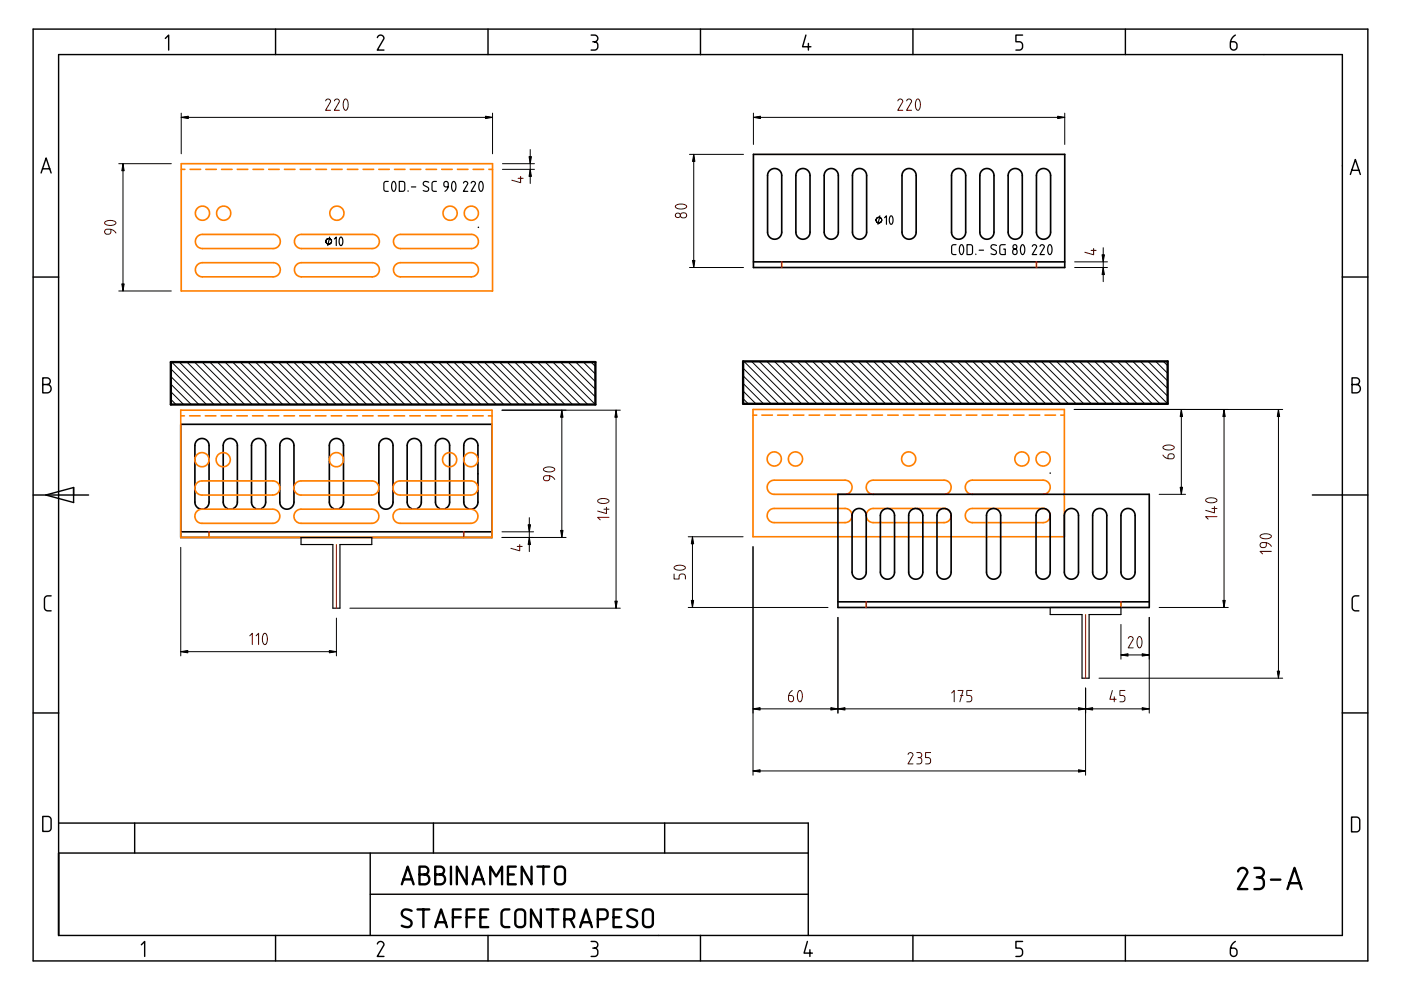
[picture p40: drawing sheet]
<svg xmlns="http://www.w3.org/2000/svg" width="297mm" height="210mm" viewBox="0 0 297 210" stroke-linecap="round" stroke-linejoin="round" font-family="sans-serif">
<g fill="none" stroke="#000" stroke-width=".35">
<path d="M159.7 32.7h66v24h-66zM163.2 36.2l.7-.4h.9l.6 .5 .3 .8v12.3l-.4 .9-.9 .4h-.6l-.5-.3-.4-.5-.2-.6v-12.1l.2-.6zM169.2 36.2l.7-.4h.9l.6 .5 .3 .8v12.3l-.4 .9-.9 .4h-.6l-.5-.3-.4-.5-.2-.6v-12.1l.2-.6zM175.2 36.2l.7-.4h.9l.6 .5 .3 .8v12.3l-.4 .9-.9 .4h-.6l-.5-.3-.4-.5-.2-.6v-12.1l.2-.6zM181.2 36.2l.7-.4h.9l.6 .5 .3 .8v12.3l-.4 .9-.9 .4h-.6l-.5-.3-.4-.5-.2-.6v-12.1l.2-.6zM191.7 36.2l.7-.4h.9l.6 .5 .3 .8v12.3l-.4 .9-.9 .4h-.6l-.5-.3-.4-.5-.2-.6v-12.1l.2-.6zM202.2 36.2l.7-.4h.9l.6 .5 .3 .8v12.3l-.4 .9-.9 .4h-.6l-.5-.3-.4-.5-.2-.6v-12.1l.2-.6zM208.2 36.2l.7-.4h.9l.6 .5 .3 .8v12.3l-.4 .9-.9 .4h-.6l-.5-.3-.4-.5-.2-.6v-12.1l.2-.6zM214.2 36.2l.7-.4h.9l.7 .5 .2 .8v12.3l-.4 .9-.9 .4h-.6l-.5-.3-.4-.5-.1-.5-.1-12.2 .2-.6zM220.2 36.2l.7-.4h.9l.6 .5 .3 .8v12.3l-.4 .9-.9 .4h-.6l-.5-.3-.4-.5-.1-.6-.1-12.1 .2-.6zM101.4 48.2h.1M159.7 55.5h66"/>
<path d="M38.3 90h66v24h-66zM41.8 93.4l.7-.4 .8 .1 .7 .4 .3 .8v12.3l-.4 .9-.9 .5-.6-.1-.5-.3-.4-.4-.2-.6v-12.2l.1-.5zM47.8 93.4l.7-.4 .8 .1 .7 .4 .3 .8v12.3l-.4 .9-.9 .5-.6-.1-.5-.3-.4-.4-.2-.6v-12.2l.1-.5zM53.8 93.4l.7-.4 .8 .1 .7 .4 .3 .8v12.3l-.4 .9-.9 .5-.6-.1-.5-.3-.4-.4-.2-.6v-12.2l.1-.5zM59.8 93.4l.7-.4 .8 .1 .7 .4 .3 .8v12.3l-.4 .9-.9 .5-.6-.1-.5-.3-.4-.4-.2-.6v-12.2l.1-.5zM70.3 93.4l.7-.4 .8 .1 .7 .4 .3 .8v12.3l-.4 .9-.9 .5-.6-.1-.5-.3-.4-.4-.2-.6v-12.2l.1-.5zM80.8 93.4l.7-.4 .8 .1 .7 .4 .3 .8v12.3l-.4 .9-.9 .5-.6-.1-.5-.3-.4-.4-.2-.6v-12.2l.2-.6zM86.8 93.4l.7-.4 .8 .1 .7 .4 .3 .8v12.3l-.4 .9-.9 .5-.6-.1-.5-.3-.4-.4-.2-.6v-12.2l.2-.6zM92.8 93.4l.7-.4 .8 .1 .7 .4 .3 .8v12.3l-.4 1-1 .4-.5-.1-.5-.3-.4-.4-.2-.6v-12.2l.2-.6zM98.8 93.4l.7-.4 .8 .1 .7 .4 .3 .8v12.3l-.4 .9-.9 .5-.6-.1-.5-.3-.4-.4-.2-.6v-12.2l.2-.6zM38.3 112.8h66M101.3 100.5h.1"/>
<path d="M177.7 104.8h66v24h-66zM181.1 108.2l.7-.4 .9 .1 .6 .5 .4 .8v12.2l-.5 .9-.9 .5-.6-.1-.5-.2-.4-.5-.1-.6v-12.1l.1-.6zM187.1 108.2l.7-.4 .9 .1 .6 .5 .4 .8v12.2l-.5 .9-.9 .5-.6-.1-.5-.2-.4-.5-.1-.6v-12.1l.1-.6zM193.1 108.2l.7-.4 .9 .1 .6 .5 .4 .8v12.2l-.5 .9-.9 .5-.6-.1-.5-.2-.4-.5-.1-.6v-12.1l.1-.6zM199.1 108.2l.7-.4 .9 .1 .6 .5 .4 .8v12.2l-.5 .9-.9 .5-.6-.1-.5-.2-.4-.5-.1-.6v-12.1l.1-.6zM209.6 108.2l.7-.4 .9 .1 .6 .5 .4 .8v12.2l-.5 .9-.9 .5-.6-.1-.5-.2-.4-.5-.1-.6v-12.1l.1-.6zM220.1 108.2l.7-.4 .9 .1 .6 .5 .4 .8v12.2l-.5 .9-.9 .5-.6-.1-.5-.2-.4-.5-.1-.6v-12.1l.1-.6zM222.7 100.3h.1M226.1 108.2l.7-.4 .9 .1 .6 .5 .4 .8v12.2l-.5 .9-.9 .5-.6-.1-.5-.2-.4-.5-.1-.6v-12.1l.1-.6zM232.1 108.2l.7-.4 .9 .1 .6 .5 .4 .8v12.3l-.5 .9-.9 .4-.6-.1-.5-.3-.4-.4-.1-.6v-12.1l.1-.6zM238.1 108.2l.7-.4 .9 .1 .6 .5 .4 .8v12.2l-.5 .9-.9 .5-.6-.1-.5-.2-.4-.5-.1-.6v-12.1l.1-.6zM177.7 127.6h66"/>
</g>
<g fill="none" stroke="#ff7f00" stroke-width=".35">
<path d="M38.4 34.7h66v27h-66zM38.4 35.9h.8M40.3 35.9h2.2M43.6 35.9h2.3M47 35.9h2.2M50.3 35.9h2.2M53.6 35.9h2.3M57 35.9h2.2M60.3 35.9h2.2M63.6 35.9h2.3M67 35.9h2.2M70.3 35.9h2.2"/>
<path d="M73.6 35.9h2.3M77 35.9h2.2M80.3 35.9h2.2M83.7 35.9h2.2M87 35.9h2.2M90.3 35.9h2.2M93.7 35.9h2.2M97 35.9h2.2M100.3 35.9h2.2M103.7 35.9h.7M41.8 56.2l.5-.4 .6-.1h15.1l.6 .2 .5 .3 .2 .5 .1 .6-.4 1-.9 .4h-15.3l-.7-.3-.6-.7v-.8zM41.8 50.2l.5-.4 .6-.1h15.1l.6 .2 .5 .3 .2 .5 .1 .6-.4 1-.9 .4h-15.3l-.7-.3-.6-.7v-.8z"/>
<path d="M62.8 56.2l.5-.4 .6-.1h15.1l.6 .2 .5 .3 .3 .5v.6l-.4 1-.9 .4h-15.3l-.7-.3-.6-.7v-.8zM62.8 50.2l.5-.4 .6-.1h15.1l.6 .2 .5 .3 .3 .5v.6l-.4 1-.9 .4h-15.3l-.7-.3-.6-.7v-.8zM83.9 56.2l.4-.4 .6-.1h15.1l.6 .2 .5 .3 .3 .5v.6l-.4 1-.9 .4h-15.3l-.7-.3-.6-.6v-.9zM83.9 50.2l.4-.4 .6-.1h15.1l.6 .2 .5 .3 .3 .5v.6l-.4 1-.9 .4h-15.3l-.7-.3-.6-.6v-.9zM38.3 87h66v27h-66zM38.3 88.2h.8M40.2 88.2h2.2M43.5 88.2h2.3M46.9 88.2h2.2M50.2 88.2h2.2M53.5 88.2h2.3M56.9 88.2h2.2"/>
<path d="M60.2 88.2h2.2M63.5 88.2h2.3M66.9 88.2h2.2M70.2 88.2h2.2M73.5 88.2h2.3M76.9 88.2h2.2M80.2 88.2h2.2M83.6 88.2h2.2M86.9 88.2h2.2M90.2 88.2h2.2M93.6 88.2h2.2M96.9 88.2h2.2"/>
<path d="M100.2 88.2h2.2M103.6 88.2h.7M159.7 86.8h66v27h-66zM159.7 88h.7M161.5 88h2.3M164.9 88h2.2M168.2 88h2.2M171.5 88h2.3M174.9 88h2.2M178.2 88h2.2M181.5 88h2.3M184.9 88h2.2"/>
<path d="M188.2 88h2.2M191.5 88h2.3M194.9 88h2.2M198.2 88h2.2M201.5 88h2.3M204.9 88h2.2M208.2 88h2.2M211.6 88h2.2M214.9 88h2.2M218.2 88h2.2M221.6 88h2.2M224.9 88h.8"/>
<path d="M41.7 108.4l.5-.3 .6-.1h15.1l.6 .1 .5 .4 .2 .5 .1 .6-.4 .9-.9 .5h-15.3l-.8-.3-.5-.7v-.9zM41.7 102.4l.5-.3 .6-.1h15.1l.6 .1 .5 .4 .2 .5 .1 .6-.4 .9-.9 .5h-15.3l-.8-.3-.5-.7v-.8zM62.8 108.4l.4-.3 .6-.1h15.1l.6 .1 .5 .4 .3 .5v.6l-.4 .9-.9 .5h-15.3l-.8-.3-.5-.7v-.9zM62.8 102.4l.4-.3 .6-.1h15.1l.6 .1 .5 .4 .3 .5v.6l-.4 .9-.9 .5h-15.3l-.8-.3-.5-.7v-.8zM83.8 108.4l.4-.3 .6-.1h15.1l.6 .1 .5 .4 .3 .5v.6l-.4 .9-.9 .5h-15.3l-.7-.3-.6-.7v-.8zM83.8 102.4l.4-.3 .6-.1h15.1l.6 .1 .5 .4 .3 .5v.6l-.4 .9-.9 .5h-15.3l-.7-.3-.6-.7v-.8zM163.1 108.3l.5-.4 .5-.1h15.2l.5 .2 .5 .3 .3 .5 .1 .6-.5 1-.9 .4h-15.2l-.8-.3-.5-.6-.1-.9zM163.1 102.3l.5-.4 .5-.1h15.2l.5 .2 .5 .3 .3 .5 .1 .6-.5 1-.9 .4h-15.2l-.8-.3-.5-.6-.1-.9zM184.1 108.3l.5-.4 .5-.1h15.2l.5 .2 .5 .3 .3 .5 .1 .6-.5 1-.9 .4h-15.2l-.8-.3-.5-.6-.1-.9zM184.1 102.3l.5-.4 .5-.1h15.2l.5 .2 .5 .3 .3 .5 .1 .6-.5 1-.9 .4h-15.2l-.8-.3-.5-.6-.1-.9zM205.1 108.3l.5-.4 .5-.1h15.2l.5 .2 .5 .3 .3 .5 .1 .6-.5 1-.9 .4h-15.2l-.8-.3-.5-.6-.1-.9zM205.1 102.3l.5-.4 .5-.1h15.2l.5 .2 .5 .3 .3 .5 .1 .6-.5 1-.9 .4h-15.2l-.8-.3-.5-.6-.1-.9z"/>
<circle cx="42.9" cy="45.2" r="1.5"/>
<circle cx="47.4" cy="45.2" r="1.5"/>
<circle cx="71.4" cy="45.2" r="1.5"/>
<circle cx="95.4" cy="45.2" r="1.5"/>
<circle cx="99.9" cy="45.2" r="1.5"/>
<circle cx="42.8" cy="97.5" r="1.5"/>
<circle cx="47.3" cy="97.5" r="1.5"/>
<circle cx="71.3" cy="97.5" r="1.5"/>
<circle cx="95.3" cy="97.5" r="1.5"/>
<circle cx="99.8" cy="97.5" r="1.5"/>
<circle cx="164.2" cy="97.3" r="1.5"/>
<circle cx="168.7" cy="97.3" r="1.5"/>
<circle cx="192.7" cy="97.3" r="1.5"/>
<circle cx="216.7" cy="97.3" r="1.5"/>
<circle cx="221.2" cy="97.3" r="1.5"/>
</g>
<g fill="none" stroke="#000" stroke-width=".5">
<path d="M36.2 76.8h90v9h-90zM157.6 76.6h90v9h-90zM85.2 187.5l1.2-3.8 1.3 3.8M85.5 186.5h1.8M87.3 193.1a1.38 1.38 0 0 0-2 .2 .83 .83 0 0 0 .3 1.1l1.2 .6a.89 .89 0 0 1 .3 1.2 .89 .89 0 0 1-1.2 .3l-.7-.2M88.5 192.8h2.5M88.9 185.4h1.1a1.04 1.04 0 0 1 1 1.1 1.04 1.04 0 0 1-1 1h-1.1v-3.8h1.1a.83 .83 0 0 1 .8 .9 .83 .83 0 0 1-.8 .8M89.8 192.8v3.8M92.3 196.6l1.2-3.8 1.3 3.8M92.3 185.4h1.1a1.04 1.04 0 0 1 1 1.1 1.04 1.04 0 0 1-1 1h-1.1v-3.8h1a.83 .83 0 0 1 .9 .9 .83 .83 0 0 1-.9 .8M92.6 195.5h1.8M95.6 183.7v3.8"/>
<path d="M96 194.5h1.7M97.7 192.8h-1.7v3.8M98.9 194.5h1.7M98.9 183.7v3.8l-2-3.8v3.8M100.2 187.5l1.2-3.8 1.3 3.8M100.5 186.5h1.8M100.6 192.8h-1.7v3.8M101.9 194.5h1.2M103.5 192.8h-1.6v3.8h1.6M103.9 187.5v-3.8l1.3 2.1 1.2-2.1v3.8M107.7 185.4h1.2M108 192.8h-.8a.83 .83 0 0 0-.9 .9v2a.83 .83 0 0 0 .9 .9h.8"/>
<path d="M109.4 183.7h-1.7v3.8h1.7M109.5 193.1l.4-.3h.6a.83 .83 0 0 1 .8 .9v2a.83 .83 0 0 1-.8 .9h-.4a.83 .83 0 0 1-.9-.9l.1-2.1zM112.7 183.7v3.8l-2.1-3.8v3.8M113.9 183.7h2.5M114.7 192.8v3.8l-2.1-3.8v3.8M115.2 183.7v3.8M115.9 192.8h2.5M117.2 192.8v3.8M117.9 184l.5-.2 .5-.1a.83 .83 0 0 1 .9 .9v2.1a.83 .83 0 0 1-.9 .8h-.4a.83 .83 0 0 1-.8-.8v-2.2zM119.7 194.9h1.2a.83 .83 0 0 0 .9-.8v-.4a.83 .83 0 0 0-.9-.9h-1.2v3.8M120.9 194.9l.9 1.7M123 196.6l1.3-3.8 1.2 3.8"/>
<path d="M123.3 195.5h1.9M126.8 194.9h1.2a.83 .83 0 0 0 .8-.8v-.4a.83 .83 0 0 0-.8-.9h-1.2v3.8M130.1 194.5h1.2M131.8 192.8h-1.7v3.8h1.7M135.1 193.1a1.38 1.38 0 0 0-2 .2 .83 .83 0 0 0 .4 1.1l1.1 .6a.89 .89 0 0 1 .3 1.2 .89 .89 0 0 1-1.2 .3l-.7-.2M136.6 193.1l.4-.3h.6a.83 .83 0 0 1 .8 .9v2a.83 .83 0 0 1-.8 .9h-.4a.83 .83 0 0 1-.9-.9v-2.1zM262.5 184.8a.97 .97 0 0 1 1.2-.8 .97 .97 0 0 1 .7 1.2l-1.9 3.3h2M266 184h1a1 1 0 0 1 1 1 1 1 0 0 1-1 1 1 1 0 0 1 1 1v.5a1 1 0 0 1-1 1h-1M266.5 186h.5M269.5 186.5h2M273 188.5l1.5-4.5 1.5 4.5M273.4 187.3h2.1"/>
</g>
<g fill="none" stroke="#000" stroke-width=".21">
<path d="M25.2 34.7h11.1M26.1 34.7v27M38.4 24v8.6M38.4 24.9h66M104.4 24v8.6M106.5 34.7h6.8M106.5 35.9h6.8M112.4 31.7v7.2M146.2 32.7h11.4M147.1 32.7v24M159.7 24.9h66M159.7 24v6.6"/>
<path d="M225.7 24v6.6M146.2 56.7h11.4M227.8 56.7h7M227.8 55.5h7M233.9 52.5v7.2M25.2 61.7h11.1M36.2 78.2l7.6 7.6M36.2 79.8l6 6M36.4 76.8l9 9M38 76.8l9 9M39.6 76.8l9 9M41.3 76.8l9 9"/>
<path d="M42.9 76.8l9 9M44.5 76.8l9 9M46.1 76.8l9 9M47.7 76.8l9 9M49.3 76.8l9 9M51 76.8l9 9M52.6 76.8l9 9M54.2 76.8l9 9M55.8 76.8l9 9M57.4 76.8l9 9M59 76.8l9 9M60.7 76.8l9 9"/>
<path d="M62.3 76.8l9 9M63.9 76.8l9 9M65.5 76.8l9 9M67.1 76.8l9 9M68.7 76.8l9 9M70.3 76.8l9.1 9M72 76.8l9 9M73.6 76.8l9 9M75.2 76.8l9 9M76.8 76.8l9 9M78.4 76.8l9 9M80 76.8l9.1 9"/>
<path d="M81.7 76.8l9 9M83.3 76.8l9 9M84.9 76.8l9 9M86.5 76.8l9 9M88.1 76.8l9 9M89.7 76.8l9.1 9M91.4 76.8l9 9M93 76.8l9 9M94.6 76.8l9 9M96.2 76.8l9 9M97.8 76.8l9 9M99.4 76.8l9 9"/>
<path d="M101.1 76.8l9 9M102.7 76.8l9 9M104.3 76.8l9 9M105.9 76.8l9 9M107.5 76.8l9 9M109.1 76.8l9 9M110.8 76.8l9 9M112.4 76.8l9 9M114 76.8l9 9M115.6 76.8l9 9M117.2 76.8l9 9M118.8 76.8l7.4 7.4"/>
<path d="M120.5 76.8l5.7 5.7M122.1 76.8l4.1 4.1M123.7 76.8l2.5 2.5M125.3 76.8l.9 .9M157.6 78.1l7.5 7.5M157.6 79.7l5.9 5.9M157.7 76.6l9 9M159.3 76.6l9 9M161 76.6l9 9M162.6 76.6l9 9M164.2 76.6l9 9M165.8 76.6l9 9"/>
<path d="M167.4 76.6l9 9M169 76.6l9 9M170.7 76.6l9 9M172.3 76.6l9 9M173.9 76.6l9 9M175.5 76.6l9 9M177.1 76.6l9 9M178.7 76.6l9 9M180.4 76.6l9 9M182 76.6l9 9M183.6 76.6l9 9M185.2 76.6l9 9"/>
<path d="M186.8 76.6l9 9M188.4 76.6l9 9M190.1 76.6l9 9M191.7 76.6l9 9M193.3 76.6l9 9M194.9 76.6l9 9M196.5 76.6l9 9M198.1 76.6l9 9M199.8 76.6l9 9M201.4 76.6l9 9M203 76.6l9 9M204.6 76.6l9 9"/>
<path d="M206.2 76.6l9 9M207.8 76.6l9 9M209.5 76.6l9 9M211.1 76.6l9 9M212.7 76.6l9 9M214.3 76.6l9 9M215.9 76.6l9 9M217.5 76.6l9 9M219.2 76.6l9 9M220.8 76.6l9 9M222.4 76.6l9 9M224 76.6l9 9"/>
<path d="M225.6 76.6l9 9M227.2 76.6l9 9M228.9 76.6l9 9M230.5 76.6l9 9M232.1 76.6l9 9M233.7 76.6l9 9M235.3 76.6l9 9M236.9 76.6l9 9M238.6 76.6l9 9M240.2 76.6l7.4 7.4M241.8 76.6l5.8 5.8M243.4 76.6l4.2 4.2"/>
<path d="M245 76.6l2.6 2.6M246.6 76.6l1 .9M36.2 81.4l4.4 4.4M36.2 83.1l2.7 2.7M36.2 84.7l1.1 1.1M106.4 87h25.1M119.1 87v27M130.6 87v41.9M157.6 81.3l4.3 4.3M157.6 82.9l2.7 2.7M157.6 84.5l1 1.1M227.8 86.8h44.2"/>
<path d="M250.5 86.8v18M259.5 86.8v42M271.1 86.8v57M38.3 116.1v23M106.4 112.8h6.7M112.2 109.8v7.2M120 114h-13.6M145.9 113.8h11.7M146.8 113.8v15M159.7 115.9v48.5M245.8 104.8h5.6M38.3 138.2h33"/>
<path d="M71.3 131v8.1M74.2 128.9h57.3M145.9 128.8h29.7M177.7 130.9v20.3M237.7 138.9h6M237.7 132.4v7.4M243.7 130.9v20.3M245.8 128.8h14.6M159.7 150.3h84M230.2 145.9v18.5M233 143.8h39M159.7 163.5h70.5"/>
</g>
<path d="M165.7 55.5v1.2M219.7 55.5v1.2M44.3 112.8v1.2M98.3 112.8v1.2M183.7 127.6v1.2M237.7 127.6v1.2" fill="none" stroke="#f00" stroke-width=".35"/>
<g fill="none" stroke="#000" stroke-width=".3">
<path d="M7 6.2h283v197.5h-283zM12.4 11.6h272.2v186.7h-272.2zM35.1 8.1l.7-.7v3.2M58.4 6.2v5.4M80 8a.69 .69 0 0 1 .8-.6 .69 .69 0 0 1 .6 .9l-1.4 2.3h1.4M103.5 6.2v5.4M125.3 7.4h.7a.71 .71 0 0 1 .7 .7 .71 .71 0 0 1-.7 .8 .71 .71 0 0 1 .7 .7v.3a.71 .71 0 0 1-.7 .7h-.7M125.7 8.9h.3M148.5 6.2v5.4M170.9 7.4l-.7 2.5h1.7M171.4 9.2v1.4M193.6 6.2v5.4"/>
<path d="M216.8 7.4h-1.4v1.5h.7a.71 .71 0 0 1 .7 .7v.3a.71 .71 0 0 1-.7 .7h-.7M238.6 6.2v5.4M261.9 7.4a2.12 2.12 0 0 0-1 1.9v.6a.71 .71 0 0 0 .7 .7 .71 .71 0 0 0 .7-.7v-.3a.71 .71 0 0 0-.7-.7h-.7M8.7 36.7l1.1-3.2 1 3.2M9 35.8h1.5M284.6 35.2h.1M286.3 37l1.1-3.2 1 3.2M286.6 36.1h1.5M7 58.7h5.4M284.6 58.7h5.4M9.1 81.5h.9a.88 .88 0 0 1 .8 .9 .88 .88 0 0 1-.8 .9h-.9v-3.2h.9a.71 .71 0 0 1 .7 .7 .71 .71 0 0 1-.7 .7M286.7 81.5h.9a.88 .88 0 0 1 .8 .9 .88 .88 0 0 1-.8 .9h-.9v-3.2h.8a.71 .71 0 0 1 .7 .7 .71 .71 0 0 1-.7 .7"/>
<path d="M7 105h11.8M9.7 105l5.9-1.6v3.1zM278.2 104.9h11.8M10.8 126.3h-.7a.71 .71 0 0 0-.7 .7v1.8a.71 .71 0 0 0 .7 .7h.7M288.1 126.3h-.7a.71 .71 0 0 0-.7 .7v1.8a.71 .71 0 0 0 .7 .7h.7M7 151.2h5.4M284.6 151.2h5.4M9.1 173.1h1a.71 .71 0 0 1 .7 .7v1.8a.71 .71 0 0 1-.7 .7h-1zM12.4 174.5h159v23.8M28.6 174.5v6.4M91.9 174.5v6.4M140.9 174.5v6.4"/>
<path d="M286.6 173.2h1a.7 .7 0 0 1 .7 .7v1.8a.7 .7 0 0 1-.7 .7h-1zM12.4 180.9h159M58.4 198.3v5.4M78.5 180.9v17.4M78.5 189.6h92.9M103.5 198.3v5.4M125.3 199.6h.7a.71 .71 0 0 1 .7 .7 .71 .71 0 0 1-.7 .7 .71 .71 0 0 1 .7 .7v.4a.71 .71 0 0 1-.7 .7h-.7M148.5 198.3v5.4M171.2 199.6l-.7 2.5h1.7M193.6 198.3v5.4M216.8 199.6h-1.4v1.4h.7a.71 .71 0 0 1 .7 .7v.4a.71 .71 0 0 1-.7 .7h-.7M238.6 198.3v5.4"/>
<path d="M261.9 199.6a2.12 2.12 0 0 0-1 1.8v.7a.71 .71 0 0 0 .7 .7 .71 .71 0 0 0 .7-.7v-.4a.71 .71 0 0 0-.7-.7h-.7M30 200.3l.7-.7v3.2M80 200.1a.69 .69 0 0 1 .8-.5 .69 .69 0 0 1 .6 .8l-1.4 2.4h1.4M125.7 201h.3M171.7 201.4v1.4"/>
</g>
<g fill="none" stroke="#000" stroke-width=".25">
<path d="M82.3 38.5h-.7l-.2 .4v1.4l.3 .2 .6 .1M83.3 38.5h.4a1.82 1.82 0 0 1 0 2h-.4a1.82 1.82 0 0 1 0-1.9zM84.7 38.5h.7l.4 .3v1.4l-.3 .3-.8 .1zM87.2 39.6h1M90.9 38.6a.69 .69 0 0 0-1.2 .2l.2 .5 .9 .5v.5a.73 .73 0 0 1-1.1 .1M92.5 38.5h-.7l-.2 .4 .1 1.4 .2 .2 .6 .1M95 39.6h-.5l-.3-.2-.1-.6 .2-.3h.5l.2 .4-.1 1.1-.6 .6M96 38.5h.4a1.82 1.82 0 0 1 0 2h-.4a1.82 1.82 0 0 1 0-1.9zM98.3 38.8l.1-.2 .4-.1 .4 .4-1 1.7h1M99.9 38.8l.2-.2 .3-.1 .4 .4-.9 1.7h.9M101.8 38.5h.4a1.82 1.82 0 0 1 0 2h-.4a1.82 1.82 0 0 1 0-1.9zM69.6 51.8h.1"/>
<path d="M69.9 50.3l-.4 1.8M70.9 50.7l.4-.4v1.8M72.1 50.3l.4 .1 .2 .6-.1 .7-.3 .4-.2-.2-.2-.5zM86.5 40.5v.1M186.2 47.2h.1M186.5 45.8l-.4 1.8M187.5 46.2l.4-.4v1.8M188.8 45.8h.3l.2 .7v.7l-.3 .4-.3-.2-.1-.6zM202.7 51.9h-.7l-.2 .4v1.4l.3 .3h.6M203.7 51.9l.3 .1a1.82 1.82 0 0 1 .1 1.9h-.4a1.82 1.82 0 0 1 0-1.9zM205 51.9h.8l.4 .3v1.4l-.3 .3-.9 .1zM206.9 53.9v.1"/>
<path d="M207.6 53h.9M211.3 52a.69 .69 0 0 0-1.2 .3l.1 .4 1 .6v.4a.73 .73 0 0 1-1.1 .1M213.1 51.9h-.8l-.3 .3v1.4l.2 .3 .9 .1v-1.2h-.3M214.8 52.9l.4-.1 .4 .2v.6l-.2 .3-.3 .1-.3-.2-.1-.6zM216.6 51.9l.4 .1a1.82 1.82 0 0 1 0 1.9h-.4a1.82 1.82 0 0 1 0-1.9zM218.9 52.2l.1-.2 .4-.1 .4 .4-.9 1.7h.9M220.5 52.2l.2-.2 .3-.1 .4 .4-.9 1.7h.9M222.4 51.9l.4 .1a1.82 1.82 0 0 1 0 1.9h-.4a1.82 1.82 0 0 1 0-1.9zM63.8 114h15v1.5h-6.7v13.4h-1.5v-13.4h-6.8zM222.7 128.8h15v1.5h-6.8v13.5h-1.5v-13.5h-6.7z"/>
<circle cx="69.7" cy="51.2" r=".6"/>
<circle cx="186.3" cy="46.7" r=".6"/>
<circle cx="215.2" cy="52.3" r=".44"/>
</g>
<path d="M71.3 115.5v13.4M230.2 130.3v13.5" fill="none" stroke="#f00" stroke-width=".25"/>
<g fill="none" stroke="#4c0000" stroke-width=".21">
<path d="M69 21.4l.2-.3 .4-.1 .4 .2 .1 .3-1.1 1.9h1.1M70.9 21.4l.2-.3 .4-.1 .3 .2 .2 .3-1.1 1.9h1.1M73.1 21.1h.4a1.68 1.68 0 0 1-.2 2.3l-.3-.1a2.08 2.08 0 0 1 .1-2.2zM109.8 37.8h1.1M110.4 37.4v1.3l-1.9-.5M190.4 21.4l.2-.3 .4-.1 .3 .2 .1 .3-1.1 1.9h1.1M192.2 21.4l.2-.3 .4-.1 .3 .2 .2 .3-1.1 1.9h1.1M194.4 21.1h.5a1.68 1.68 0 0 1-.3 2.3l-.2-.1a2.08 2.08 0 0 1 0-2.2zM22.3 47.1v-.1a1.68 1.68 0 0 1 2.3 .2l-.2 .3a1.68 1.68 0 0 1-2.2-.2zM23.5 48.6v.6l-.2 .4-.7 .1-.3-.3-.1-.5 .5-.3 1.2 .2 .7 .6M143.3 43.6v-.1a1.68 1.68 0 0 1 2.3 .3l-.1 .2a1.68 1.68 0 0 1-2.3-.2zM144.4 45.3l.3-.2 .6 .1 .3 .4-.1 .4-.3 .2-.7-.1-.2-.4z"/>
<path d="M231.3 53.1h1.1M231.9 52.7v1.3l-1.9-.5M115.3 99.3h.1a1.68 1.68 0 0 1 2.2 .2l-.1 .3a1.68 1.68 0 0 1-2.3-.2zM246.6 96.5l.6 .6 1.2 .2 .5-.3v-.6l-.4-.2-.6 .1-.3 .3v.6M246.7 94.7v-.1a1.68 1.68 0 0 1 2.3 .3l-.2 .2a1.68 1.68 0 0 1-2.2-.2zM109.7 115.9h1M110.2 115.5v1.3l-1.9-.5M116.6 100.9l-.1 .6-.2 .3-.7 .1-.3-.2v-.6l.5-.2 1.1 .1 .7 .7M126.8 106a1.68 1.68 0 0 1 2.3 .2l-.1 .3a1.68 1.68 0 0 1-2.3-.3zM128 108h1.1M128.6 107.6v1.3l-1.9-.5M129.1 109.7h-2.4l.5 .5"/>
<path d="M255.7 105.9l.1-.1a1.68 1.68 0 0 1 2.2 .3l-.1 .2a1.68 1.68 0 0 1-2.3-.2zM257 107.8h1M257.5 107.4v1.3l-1.9-.5M258 109.5h-2.4l.6 .6M267.2 113.5h.1a1.68 1.68 0 0 1 2.3 .2l-.2 .2a1.68 1.68 0 0 1-2.2-.2zM268.5 115.1v.6l-.2 .3-.7 .1-.4-.2v-.6l.5-.3 1.2 .2 .7 .6M269.6 116.9h-2.4l.5 .5M53 134.8l.5-.5v2.4M54.3 134.8l.5-.5v2.4M56 134.4h.4a1.68 1.68 0 0 1-.2 2.3l-.3-.2a2.08 2.08 0 0 1 .1-2.1zM142.9 121.7v1.1h1.1v-.8l.5-.3h.4l.3 .2 .1 .9M143 120.2v-.1a1.68 1.68 0 0 1 2.3 .2l-.1 .3a1.68 1.68 0 0 1-2.3-.2z"/>
<path d="M239.2 135.4l.2-.3 .4-.1 .3 .1 .2 .4-1.1 1.9h1.1M241.4 135l.4 .1a1.68 1.68 0 0 1-.2 2.3l-.2-.2a2.08 2.08 0 0 1 0-2.2zM168 146.4l-.6 .7-.2 1.2 .3 .4h.5l.2-.3v-.7l-.4-.2h-.6M169.4 146.5h.4a1.68 1.68 0 0 1-.2 2.3l-.3-.1a2.08 2.08 0 0 1 .1-2.2zM192.5 160l.2-.3 .4-.1 .3 .1 .2 .4-1.1 1.9h1.1M194.4 159.6h.8l.2 .5-.1 .4-.4 .1 .5 .4v.7l-.3 .2-.7 .1M197.3 159.6h-1.1v1l.8 .1 .3 .5v.4l-.2 .3-.9 .1M201.8 146.9l.5-.5v2.4M203.1 146.4h1.1l-.7 2.4M203.6 147.5h.6M206 146.4h-1v1.1h.8l.2 .5v.4l-.2 .3-.8 .1M235.8 146.4l-.5 1.9h1.3"/>
<path d="M236.2 147.7v1.1M238.5 146.4h-1.1v1.1h.8l.3 .5v.4l-.2 .3-.9 .1M194.6 160.6h.3"/>
<circle cx="143.7" cy="45.6" r=".51"/>
</g>
<g fill="#000">
<path d="M26.1 34.7l.2 1.5h-.5zM38.4 24.9l1.5-.3v.5zM102.9 24.6l1.5 .3-1.5 .2zM112.2 33.2h.5l-.3 1.5zM112.4 35.9l.3 1.5h-.5zM147.1 32.7l.2 1.5h-.5zM159.7 24.9l1.5-.3v.5zM224.2 24.6l1.5 .3-1.5 .2zM146.8 55.2h.5l-.2 1.5zM233.9 56.7l.3 1.5h-.5zM233.7 54h.5l-.3 1.5zM25.8 60.2h.5l-.2 1.5z"/>
<path d="M119.1 87l.3 1.5h-.5zM130.6 87l.3 1.5h-.5zM250.5 86.8l.2 1.5h-.5zM259.5 86.8l.3 1.5h-.5zM271.1 86.8l.2 1.5h-.5zM112.2 114l.3 1.5h-.5zM112 111.3h.5l-.3 1.5zM118.9 112.5h.5l-.3 1.5zM146.8 113.8l.3 1.5h-.5zM250.2 103.3h.5l-.2 1.5zM38.3 138.2l1.5-.3v.5zM69.8 137.9l1.5 .3-1.5 .2z"/>
<path d="M130.4 127.4h.5l-.3 1.5zM146.6 127.3h.5l-.3 1.5zM237.7 138.9l1.5-.3v.5zM242.2 138.6l1.5 .3-1.5 .2zM259.3 127.3h.5l-.3 1.5zM159.7 150.3l1.5-.3v.5zM177.7 150.3l1.5-.3v.5zM176.2 150l1.5 .3-1.5 .2zM228.7 150l1.5 .3-1.5 .2zM230.2 150.3l1.5-.3v.5zM242.2 150l1.5 .3-1.5 .2zM270.8 142.3h.5l-.2 1.5z"/>
<path d="M159.7 163.5l1.5-.3v.5zM228.7 163.2l1.5 .3-1.5 .2z"/>
</g>
<g fill="#000" stroke="#000" stroke-width=".21">
<path d="M26.1 34.7l.2 1.5h-.5zM38.4 24.9l1.5-.3v.5zM102.9 24.6l1.5 .3-1.5 .2zM112.2 33.2h.5l-.3 1.5zM112.4 35.9l.3 1.5h-.5zM147.1 32.7l.2 1.5h-.5zM159.7 24.9l1.5-.3v.5zM224.2 24.6l1.5 .3-1.5 .2zM146.8 55.2h.5l-.2 1.5zM233.9 56.7l.3 1.5h-.5zM233.7 54h.5l-.3 1.5zM25.8 60.2h.5l-.2 1.5z"/>
<path d="M119.1 87l.3 1.5h-.5zM130.6 87l.3 1.5h-.5zM250.5 86.8l.2 1.5h-.5zM259.5 86.8l.3 1.5h-.5zM271.1 86.8l.2 1.5h-.5zM112.2 114l.3 1.5h-.5zM112 111.3h.5l-.3 1.5zM118.9 112.5h.5l-.3 1.5zM146.8 113.8l.3 1.5h-.5zM250.2 103.3h.5l-.2 1.5zM38.3 138.2l1.5-.3v.5zM69.8 137.9l1.5 .3-1.5 .2z"/>
<path d="M130.4 127.4h.5l-.3 1.5zM146.6 127.3h.5l-.3 1.5zM237.7 138.9l1.5-.3v.5zM242.2 138.6l1.5 .3-1.5 .2zM259.3 127.3h.5l-.3 1.5zM159.7 150.3l1.5-.3v.5zM177.7 150.3l1.5-.3v.5zM176.2 150l1.5 .3-1.5 .2zM228.7 150l1.5 .3-1.5 .2zM230.2 150.3l1.5-.3v.5zM242.2 150l1.5 .3-1.5 .2zM270.8 142.3h.5l-.2 1.5z"/>
<path d="M159.7 163.5l1.5-.3v.5zM228.7 163.2l1.5 .3-1.5 .2z"/>
</g>
</svg>
